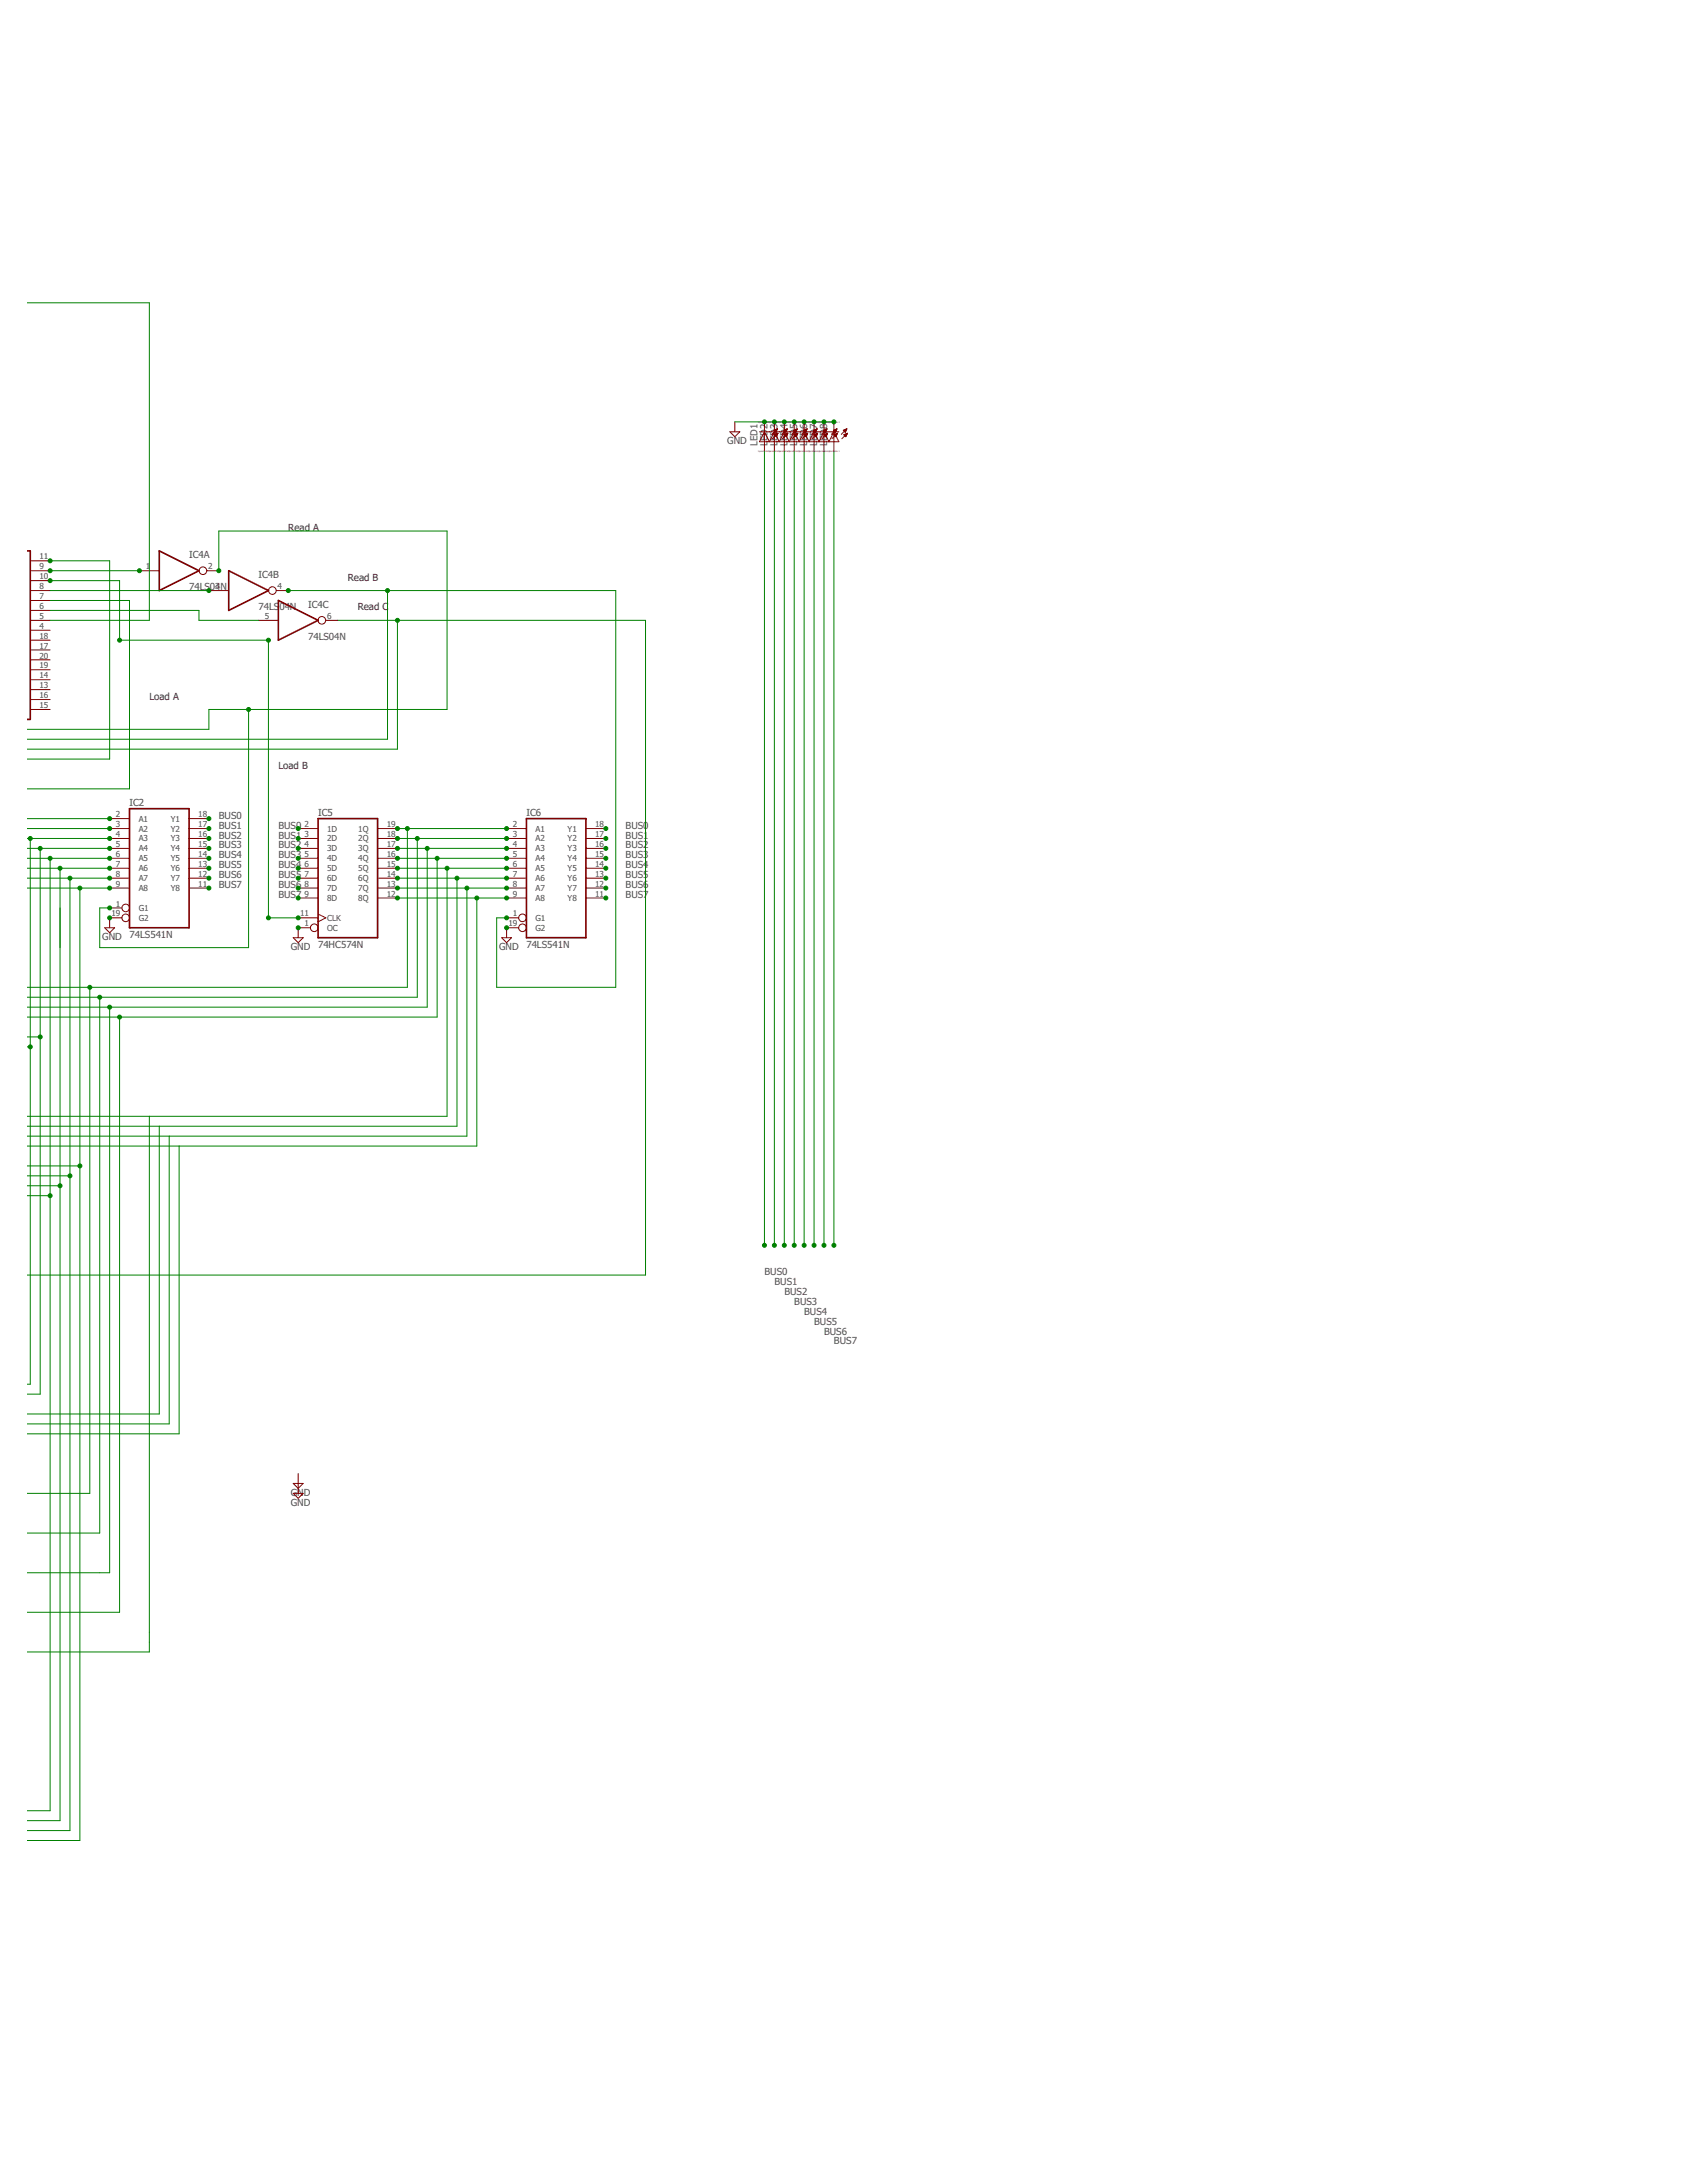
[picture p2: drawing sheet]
<svg xmlns="http://www.w3.org/2000/svg" width="216mm" height="279mm" viewBox="0 0 216 279" stroke-linecap="round" stroke-linejoin="round" font-family="sans-serif">
<defs><g id="words">
<g font-size="1.2" fill="#505050">
<text x="93.1" y="56.8">GND</text>
<text x="97" y="57.1" transform="rotate(-90 97 57.1)">LED1</text>
<text x="98.2" y="57.1" transform="rotate(-90 98.2 57.1)">LED2</text>
<text x="99.5" y="57.1" transform="rotate(-90 99.5 57.1)">LED3</text>
<text x="100.8" y="57.1" transform="rotate(-90 100.8 57.1)">LED4</text>
<text x="102" y="57.1" transform="rotate(-90 102 57.1)">LED5</text>
<text x="103.3" y="57.1" transform="rotate(-90 103.3 57.1)">LED6</text>
<text x="104.6" y="57.1" transform="rotate(-90 104.6 57.1)">LED7</text>
<text x="105.8" y="57.1" transform="rotate(-90 105.8 57.1)">LED8</text>
<text x="24.2" y="71.5">IC4A</text>
<text x="24.2" y="75.6">74LS04N</text>
<text x="33.1" y="74">IC4B</text>
<text x="39.4" y="77.8">IC4C</text>
<text x="33.1" y="78.1">74LS</text>
<text x="35.8" y="78.1">04N</text>
<text x="39.4" y="81.9">74LS04N</text>
<text x="16.6" y="103.2">IC2</text>
<text x="28" y="106.1">BUS1</text>
<text x="28" y="107.3">BUS2</text>
<text x="28" y="104.8">BUS0</text>
<text x="35.6" y="107.3">BUS1</text>
<text x="35.6" y="106.1">BUS0</text>
<text x="40.7" y="104.5">IC5</text>
<text x="67.4" y="104.5">IC6</text>
<text x="80.1" y="107.3">BUS1</text>
<text x="80.1" y="106.1">BUS0</text>
<text x="28" y="108.6">BUS3</text>
<text x="28" y="109.9">BUS4</text>
<text x="28" y="111.1">BUS5</text>
<text x="28" y="112.4">BUS6</text>
<text x="28" y="113.7">BUS7</text>
<text x="35.6" y="108.6">BUS2</text>
<text x="35.6" y="109.9">BUS3</text>
<text x="35.6" y="111.1">BUS4</text>
<text x="35.6" y="112.4">BUS5</text>
<text x="35.6" y="113.7">BUS6</text>
<text x="80.1" y="108.6">BUS2</text>
<text x="80.1" y="109.9">BUS3</text>
<text x="80.1" y="111.1">BUS4</text>
<text x="80.1" y="112.4">BUS5</text>
<text x="80.1" y="113.7">BUS6</text>
<text x="35.6" y="114.9">BUS7</text>
<text x="80.1" y="114.9">BUS7</text>
<text x="13.1" y="120.3">GND</text>
<text x="16.6" y="120">74LS541N</text>
<text x="37.2" y="121.6">GND</text>
<text x="40.7" y="121.3">74HC574N</text>
<text x="63.9" y="121.6">GND</text>
<text x="67.4" y="121.3">74LS541N</text>
<text x="97.8" y="163.2">BUS0</text>
<text x="99.1" y="164.5">BUS1</text>
<text x="100.4" y="165.7">BUS2</text>
<text x="101.7" y="167">BUS3</text>
<text x="102.9" y="168.3">BUS4</text>
<text x="104.2" y="169.5">BUS5</text>
<text x="105.5" y="170.8">BUS6</text>
<text x="106.7" y="172.1">BUS7</text>
<text x="37.2" y="191.4">GND</text>
<text x="37.2" y="192.7">GND</text>
</g>
<g font-size="1.2" fill="#000080">
<text x="36.9" y="68">Read A</text>
<text x="44.5" y="74.3">Read B</text>
<text x="45.8" y="78.1">Read C</text>
<text x="19.1" y="89.5">Load A</text>
<text x="35.6" y="98.4">Load B</text>
</g>
<g font-size="1.1" fill="#505050">
<text x="5.1" y="71.6">11</text>
<text x="5.1" y="77.9">6</text>
<text x="5.1" y="76.7">7</text>
<text x="5.1" y="75.4">8</text>
<text x="5.1" y="72.9">9</text>
<text x="5.1" y="74.1">10</text>
<text x="18.7" y="72.9">1</text>
<text x="26.6" y="72.9">2</text>
<text x="27.5" y="75.4">3</text>
<text x="35.5" y="75.4">4</text>
<text x="5.1" y="80.5">4</text>
<text x="5.1" y="79.2">5</text>
<text x="5.1" y="83">17</text>
<text x="5.1" y="81.7">18</text>
<text x="33.9" y="79.2">5</text>
<text x="41.9" y="79.2">6</text>
<text x="5.1" y="88.1">13</text>
<text x="5.1" y="86.8">14</text>
<text x="5.1" y="89.4">16</text>
<text x="5.1" y="85.6">19</text>
<text x="5.1" y="84.3">20</text>
<text x="5.1" y="90.6">15</text>
<text x="14.8" y="104.6">2</text>
<text x="14.8" y="105.9">3</text>
<text x="14.8" y="107.1">4</text>
<text x="17.7" y="105.2">A1</text>
<text x="17.7" y="106.4">A2</text>
<text x="17.7" y="107.7">A3</text>
<text x="21.8" y="107.7">Y3</text>
<text x="21.8" y="106.4">Y2</text>
<text x="21.8" y="105.2">Y1</text>
<text x="25.4" y="107.1">16</text>
<text x="25.4" y="105.9">17</text>
<text x="25.4" y="104.6">18</text>
<text x="39" y="105.9">2</text>
<text x="39" y="107.1">3</text>
<text x="41.9" y="106.4">1D</text>
<text x="41.9" y="107.7">2D</text>
<text x="45.8" y="107.7">2Q</text>
<text x="45.8" y="106.4">1Q</text>
<text x="49.5" y="107.1">18</text>
<text x="49.5" y="105.9">19</text>
<text x="65.6" y="105.9">2</text>
<text x="65.6" y="107.1">3</text>
<text x="68.5" y="106.4">A1</text>
<text x="68.5" y="107.7">A2</text>
<text x="72.6" y="107.7">Y2</text>
<text x="72.6" y="106.4">Y1</text>
<text x="76.2" y="107.1">17</text>
<text x="76.2" y="105.9">18</text>
<text x="14.8" y="108.4">5</text>
<text x="14.8" y="109.7">6</text>
<text x="14.8" y="111">7</text>
<text x="14.8" y="112.2">8</text>
<text x="14.8" y="113.5">9</text>
<text x="17.7" y="109">A4</text>
<text x="17.7" y="110.2">A5</text>
<text x="17.7" y="111.5">A6</text>
<text x="17.7" y="112.8">A7</text>
<text x="21.8" y="112.8">Y7</text>
<text x="21.8" y="111.5">Y6</text>
<text x="21.8" y="110.2">Y5</text>
<text x="21.8" y="109">Y4</text>
<text x="25.4" y="113.5">11</text>
<text x="25.4" y="112.2">12</text>
<text x="25.4" y="111">13</text>
<text x="25.4" y="109.7">14</text>
<text x="25.4" y="108.4">15</text>
<text x="39" y="108.4">4</text>
<text x="39" y="109.7">5</text>
<text x="39" y="111">6</text>
<text x="39" y="112.2">7</text>
<text x="39" y="113.5">8</text>
<text x="41.9" y="109">3D</text>
<text x="41.9" y="110.2">4D</text>
<text x="41.9" y="111.5">5D</text>
<text x="41.9" y="112.8">6D</text>
<text x="45.8" y="112.8">6Q</text>
<text x="45.8" y="111.5">5Q</text>
<text x="45.8" y="110.2">4Q</text>
<text x="45.8" y="109">3Q</text>
<text x="49.5" y="113.5">13</text>
<text x="49.5" y="112.2">14</text>
<text x="49.5" y="111">15</text>
<text x="49.5" y="109.7">16</text>
<text x="49.5" y="108.4">17</text>
<text x="65.6" y="108.4">4</text>
<text x="65.6" y="109.7">5</text>
<text x="65.6" y="111">6</text>
<text x="65.6" y="112.2">7</text>
<text x="65.6" y="113.5">8</text>
<text x="68.5" y="109">A3</text>
<text x="68.5" y="110.2">A4</text>
<text x="68.5" y="111.5">A5</text>
<text x="68.5" y="112.8">A6</text>
<text x="72.6" y="112.8">Y6</text>
<text x="72.6" y="111.5">Y5</text>
<text x="72.6" y="110.2">Y4</text>
<text x="72.6" y="109">Y3</text>
<text x="76.2" y="113.5">12</text>
<text x="76.2" y="112.2">13</text>
<text x="76.2" y="111">14</text>
<text x="76.2" y="109.7">15</text>
<text x="76.2" y="108.4">16</text>
<text x="14.3" y="117.3">19</text>
<text x="14.8" y="116">1</text>
<text x="17.7" y="116.6">G1</text>
<text x="17.7" y="114.1">A8</text>
<text x="17.7" y="117.9">G2</text>
<text x="21.8" y="114.1">Y8</text>
<text x="38.4" y="117.3">11</text>
<text x="39" y="118.6">1</text>
<text x="39" y="114.8">9</text>
<text x="41.9" y="119.1">OC</text>
<text x="41.9" y="114.1">7D</text>
<text x="41.9" y="115.3">8D</text>
<text x="41.9" y="117.9">CLK</text>
<text x="45.8" y="115.3">8Q</text>
<text x="45.8" y="114.1">7Q</text>
<text x="49.5" y="114.8">12</text>
<text x="65.1" y="118.6">19</text>
<text x="65.6" y="117.3">1</text>
<text x="65.6" y="114.8">9</text>
<text x="68.5" y="117.9">G1</text>
<text x="68.5" y="114.1">A7</text>
<text x="68.5" y="115.3">A8</text>
<text x="68.5" y="119.1">G2</text>
<text x="72.6" y="115.3">Y8</text>
<text x="72.6" y="114.1">Y7</text>
<text x="76.2" y="114.8">11</text>
</g>
<g font-size=".3" fill="#800080">
<text x="97" y="54.1">SpiceOrderSp</text>
<text x="97" y="57.9">SpiceO</text>
<text x="97.9" y="57.9">rderSp</text>
<text x="98.5" y="54.1">2iceOrderSp</text>
<text x="98.5" y="57.9">1iceO</text>
<text x="99.2" y="57.9">rderSp</text>
<text x="99.7" y="54.1">2iceOrderSp</text>
<text x="99.7" y="57.9">1iceO</text>
<text x="100.4" y="57.9">rderSp</text>
<text x="101" y="54.1">2iceOrderSp</text>
<text x="101" y="57.9">1iceO</text>
<text x="101.7" y="57.9">rderSp</text>
<text x="102.3" y="54.1">2iceOrderSp</text>
<text x="102.3" y="57.9">1iceO</text>
<text x="103" y="57.9">rderSp</text>
<text x="103.6" y="54.1">2iceOrderSp</text>
<text x="103.6" y="57.9">1iceO</text>
<text x="104.2" y="57.9">rderSp</text>
<text x="104.8" y="54.1">2iceOrderSp</text>
<text x="104.8" y="57.9">1iceO</text>
<text x="105.5" y="57.9">rderSp</text>
<text x="106.1" y="54.1">2iceOrder 2</text>
<text x="106.1" y="57.9">1iceO</text>
<text x="106.8" y="57.9">rder 1</text>
</g>
</g></defs>
<path d="M3.4 70.5h.5v21.6h-.5M20.4 70.5l5.1 2.5-5.1 2.6zM29.3 73l5.1 2.6-5.1 2.5zM35.6 76.9l5.1 2.5-5.1 2.5zM16.6 103.5h7.6v15.2h-7.6zM40.7 104.8h7.6v15.2h-7.6zM67.4 104.8h7.6v15.2h-7.6z" fill="none" stroke="#800000" stroke-width=".21"/>
<g fill="none" stroke="#800000" stroke-width=".13">
<path d="M93.4 55.3h1.3l-.7 .6zM94 54v1.3M97.2 55.3h10.2M97.8 55.3l.7 1.2 .6-1.2 .6 1.2 .7-1.2 .6 1.2 .6-1.2 .7 1.2 .6-1.2 .6 1.2 .7-1.2 .6 1.2 .7-1.2 .6 1.2 .6-1.2 .7 1.2h-10.2zM97.8 54v3.8M99.1 55.1h.3M99.1 55.6l.4-.1-.1 .4zM99.1 54v3.8M99.1 55.7h.4M99.1 55.6h.4M99.2 55.2h.2M99.2 55.7h.2"/>
<path d="M99.2 55h.2M99.2 55.2h.1M99.2 55.8h.2M99.2 55.6h.3M99.3 55.8h.1M99.3 55.3h.1M99.3 55h.2M99.3 55.9h.1M99.3 55.5h.2M99.4 54.9h.1M99.4 55.5h.1M99.5 54.9l-.7 .7"/>
<path d="M99.5 54.9l-.2 .4M99.5 54.9l-.5 .2 .3 .2M99.5 55.5l-.7 .7M99.5 55.5h.1M100.4 55.1h.3M100.4 55.6l.4-.1-.2 .4zM100.4 54v3.8M100.4 55.1h.2M100.4 55.7h.3M100.4 55.6h.4M100.4 55.2h.2M100.5 55.7h.2"/>
<path d="M100.5 55h.2M100.5 55.2h.1M100.5 55.8h.2M100.5 55.6h.3M100.6 55.3h.1M100.6 55h.1M100.6 55.9h.1M100.6 55.5h.2M100.7 54.9h.1M100.7 55.5h.1M100.8 54.9l-.7 .7M100.8 54.9l-.2 .4"/>
<path d="M100.8 54.9l-.5 .2 .3 .2M100.8 55.5h.1M100.8 55.5l-.7 .7M101.6 55.1h.3M101.6 55.1h.4M101.6 55.6l.5-.1-.2 .4zM101.6 54v3.8M101.7 55.1h.2M101.7 55.7h.3M101.7 55.6h.3M101.7 55.2h.2M101.7 55h.3"/>
<path d="M101.8 55.8h.2M101.8 55.6h.2M101.8 55.8h.1M101.8 55.3h.1M101.8 55h.2M101.9 55.9h.1M101.9 55.5h.2M101.9 54.9h.1M102 55.5h.1M102 54.9l-.7 .7M102 54.9l-.2 .4M102 54.9l-.4 .2 .2 .2"/>
<path d="M102.1 55.5h.1M102.1 55.5l-.7 .7M102.9 55.1h.3M102.9 55.6l.5-.1-.2 .4zM102.9 54v3.8M103 55.7h.3M103 55.6h.3M103 55.2h.2M103 55h.3M103 55.2h.1M103 55.8h.2M103.1 55.8h.1"/>
<path d="M103.1 55.3h.1M103.1 55h.2M103.1 55.9h.1M103.1 55.5h.2M103.2 54.9h.1M103.3 55.5h.1M103.3 54.9l-.7 .7M103.3 54.9l-.2 .4M103.3 54.9l-.5 .2 .3 .2M103.4 55.5l-.7 .7M103.4 55.5h.1M104.2 55.1h.3"/>
<path d="M104.2 55.6l.4-.1-.2 .4zM104.2 54v3.8M104.2 55.6h.4M104.2 55.7h.3M104.2 55.2h.2M104.3 55.7h.2M104.3 55h.2M104.3 55.2h.1M104.3 55.8h.2M104.3 55.6h.3M104.4 55.8h.1M104.4 55.3h.1"/>
<path d="M104.4 55h.1M104.4 55.9h.1M104.4 55.5h.2M104.5 54.9h.1M104.5 55.5h.1M104.6 54.9l-.7 .7M104.6 54.9l-.2 .4M104.6 54.9l-.5 .2 .3 .2M104.6 55.5h.1M104.6 55.5l-.7 .7M105.4 55.1h.3M105.4 55.1h.4"/>
<path d="M105.5 55.6l.4-.1-.2 .4zM105.5 54v3.8M105.5 55.6h.3M105.5 55.1h.2M105.5 55.7h.3M105.5 55.2h.2M105.5 55h.3M105.6 55.2h.1M105.6 55.8h.2M105.6 55.6h.3M105.6 55.8h.1M105.6 55.3h.1"/>
<path d="M105.6 55h.2M105.7 55.9h.1M105.7 55.5h.2M105.7 54.9h.1M105.8 55.5h.1M105.8 54.9l-.7 .7M105.8 54.9l-.2 .4M105.8 54.9l-.4 .2 .2 .2M105.9 55.5h.1M105.9 55.5l-.7 .7M106.7 55.1h.3M106.7 54v3.8"/>
<path d="M106.7 55.6h.4M106.8 55.7h.3M106.8 55.2h.2M106.8 55h.3M106.8 55.8h.2M106.8 55.6h.3M106.9 55.8h.1M106.9 55.3h.1M106.9 55h.2M106.9 55.9h.1M107 55.5h.1M107 54.9h.1"/>
<path d="M107.1 55.5h.1M107.1 54.9l-.7 .7M107.1 54.9l-.2 .4M107.1 54.9l-.4 .2 .2 .2M107.2 55.5h.1M107.2 55.5l-.7 .7M107.2 55.5l-.2 .4-.3-.3M107.2 55.5l-.5 .1M108 55.1h.3M108 55.6l.4-.1-.2 .4zM108 55.6h.4M108 55.7h.4"/>
<path d="M108.1 55.2h.1M108.1 55.7h.2M108.1 55h.2M108.1 55.8h.2M108.1 55.6h.3M108.1 55.3h.1M108.2 55.8h.1M108.2 55.3h.1M108.2 55h.2M108.2 55.9h.1M108.2 55.5h.2M108.3 54.9h.1"/>
<path d="M108.3 55.5h.1M108.4 54.9l-.7 .7M108.4 54.9l-.2 .4M108.4 54.9l-.5 .2 .3 .2M108.4 55.5h.1M108.4 55.5l-.7 .7M3.9 79.4h2.5M3.9 78.1h2.5M3.9 76.9h2.5M3.9 75.6h2.5M3.9 73h2.5M3.9 74.3h2.5"/>
<path d="M3.9 71.8h2.5M17.8 73h2.6M26.5 73h1.5M26.7 75.6h2.6M33.1 79.4h2.5M35.3 75.6h1.6M41.7 79.4h1.5M3.9 80.7h2.5M3.9 88.3h2.5M3.9 87h2.5M3.9 90.8h2.5M3.9 89.5h2.5"/>
<path d="M3.9 83.2h2.5M3.9 81.9h2.5M3.9 85.7h2.5M3.9 84.5h2.5M13.4 118.7h1.3l-.7 .7zM14 116.2h1.6M14 104.8h2.6M14 106h2.6M14 107.3h2.6M14 108.6h2.6M14 109.9h2.6M14 111.1h2.6"/>
<path d="M14 112.4h2.6M14 113.7h2.6M15.6 117.5h-1.6v1.2M24.2 104.8h2.5M24.2 106h2.5M24.2 107.3h2.5M24.2 108.6h2.5M24.2 109.9h2.5M24.2 111.1h2.5M24.2 112.4h2.5M24.2 113.7h2.5M38.2 106h2.5"/>
<path d="M38.2 107.3h2.5M38.2 108.6h2.5M38.2 109.9h2.5M38.2 111.1h2.5M38.2 112.4h2.5M38.2 113.7h2.5M38.2 117.5h2.5M38.2 114.9h2.5M39.7 118.7h-1.5v1.3M40.7 117l1 .5-1 .5M48.3 106h2.6M48.3 107.3h2.6"/>
<path d="M48.3 108.6h2.6M48.3 109.9h2.6M48.3 111.1h2.6M48.3 112.4h2.6M48.3 113.7h2.6M48.3 114.9h2.6M64.8 106h2.6M64.8 107.3h2.6M64.8 108.6h2.6M64.8 109.9h2.6M64.8 111.1h2.6M64.8 112.4h2.6"/>
<path d="M64.8 113.7h2.6M64.8 117.5h1.6M64.8 114.9h2.6M66.4 118.7h-1.6v1.3M75 106h2.5M75 107.3h2.5M75 108.6h2.5M75 109.9h2.5M75 111.1h2.5M75 112.4h2.5M75 113.7h2.5M75 114.9h2.5"/>
<path d="M37.5 120h1.3l-.6 .6zM64.2 120h1.3l-.7 .6zM37.5 189.9h1.3l-.6 .6zM37.5 191.1h1.3l-.6 .7zM38.2 188.6v2.5"/>
<circle cx="26" cy="73" r=".49"/>
<circle cx="34.9" cy="75.6" r=".49"/>
<circle cx="41.2" cy="79.4" r=".49"/>
<circle cx="16.1" cy="117.5" r=".49"/>
<circle cx="16.1" cy="116.2" r=".49"/>
<circle cx="40.2" cy="118.7" r=".49"/>
<circle cx="66.9" cy="117.5" r=".49"/>
<circle cx="66.9" cy="118.7" r=".49"/>
</g>
<g fill="none" stroke="#008000" stroke-width=".13">
<path d="M3.4 38.8h15.7v40.6h-12.7M94 54h12.7M97.8 57.8v101.6M99.1 57.8v101.6M100.4 57.8v101.6M101.6 57.8v101.6M102.9 57.8v101.6M104.2 57.8v101.6M105.5 57.8v101.6M106.7 57.8v101.6M6.4 73h11.4M6.4 71.8h7.6v25.4h-10.6"/>
<path d="M6.4 74.3h8.9v7.6h19.1v35.6h3.8M6.4 75.6h20.3M6.4 76.9h10.2v24.1h-13.2M6.4 78.1h19.1v1.3h7.6M28 73v-5h29.2v22.8h-30.5v2.5h-23.3M36.9 75.6h41.9v50.8h-15.2v-8.9h1.2M43.2 79.4h39.4v83.8h-79.2M49.6 75.6v19h-46.2M50.9 79.4v16.5h-47.5M31.8 90.8v30.5h-19v-5.1h1.2M3.4 104.8h10.6M3.4 106h10.6"/>
<path d="M3.4 107.3h10.6M3.4 108.6h10.6M3.4 109.9h10.6M3.4 111.1h10.6M3.4 112.4h10.6M3.4 113.7h10.6M3.9 107.3v69.9h-.5M5.1 108.6v69.8h-1.7M6.4 109.9v121.9h-3M7.7 111.1v121.9h-4.3M9 112.4v121.9h-5.6M10.2 113.7v121.9h-6.8"/>
<path d="M50.9 106h13.9M50.9 107.3h13.9M50.9 108.6h13.9M50.9 109.9h13.9M50.9 111.1h13.9M50.9 112.4h13.9M50.9 113.7h13.9M50.9 114.9h13.9M52.1 106v20.4h-48.7M53.4 107.3v20.3h-50M54.7 108.6v20.3h-51.3M55.9 109.9v20.3h-52.5"/>
<path d="M57.2 111.1v31.8h-53.8M58.5 112.4v31.7h-55.1M59.8 113.7v31.7h-56.4M61 114.9v31.8h-57.6M3.4 134h.5M3.4 132.7h1.7M11.5 126.4v64.7h-8.1M12.8 127.6v68.6h-9.4M14 128.9v72.4h-10.6M15.3 130.2v76.2h-11.9M3.4 153h3M3.4 151.8h4.3"/>
<path d="M3.4 150.5h5.6M3.4 149.2h6.8M19.1 142.9v68.5h-15.7M20.4 144.1v36.9h-17M21.7 145.4v36.8h-18.3M22.9 146.7v36.8h-19.5"/>
</g>
<g fill="#008000" stroke="#008000" stroke-width=".13">
<circle cx="14" cy="104.8" r=".25"/>
<circle cx="14" cy="106" r=".25"/>
<circle cx="14" cy="107.3" r=".25"/>
<circle cx="3.9" cy="107.3" r=".25"/>
<circle cx="3.9" cy="134" r=".25"/>
<circle cx="14" cy="108.6" r=".25"/>
<circle cx="5.1" cy="108.6" r=".25"/>
<circle cx="5.1" cy="132.7" r=".25"/>
<circle cx="14" cy="109.9" r=".25"/>
<circle cx="6.4" cy="109.9" r=".25"/>
<circle cx="6.4" cy="153" r=".25"/>
<circle cx="14" cy="111.1" r=".25"/>
<circle cx="7.7" cy="111.1" r=".25"/>
<circle cx="7.7" cy="151.8" r=".25"/>
<circle cx="14" cy="112.4" r=".25"/>
<circle cx="9" cy="112.4" r=".25"/>
<circle cx="9" cy="150.5" r=".25"/>
<circle cx="14" cy="113.7" r=".25"/>
<circle cx="10.2" cy="113.7" r=".25"/>
<circle cx="10.2" cy="149.2" r=".25"/>
<circle cx="38.2" cy="118.7" r=".25"/>
<circle cx="14" cy="117.5" r=".25"/>
<circle cx="64.8" cy="118.7" r=".25"/>
<circle cx="97.8" cy="54" r=".25"/>
<circle cx="99.1" cy="54" r=".25"/>
<circle cx="100.4" cy="54" r=".25"/>
<circle cx="101.6" cy="54" r=".25"/>
<circle cx="102.9" cy="54" r=".25"/>
<circle cx="104.2" cy="54" r=".25"/>
<circle cx="105.5" cy="54" r=".25"/>
<circle cx="106.7" cy="54" r=".25"/>
<circle cx="6.4" cy="73" r=".25"/>
<circle cx="17.8" cy="73" r=".25"/>
<circle cx="14" cy="116.2" r=".25"/>
<circle cx="31.8" cy="90.8" r=".25"/>
<circle cx="28" cy="73" r=".25"/>
<circle cx="50.9" cy="108.6" r=".25"/>
<circle cx="64.8" cy="108.6" r=".25"/>
<circle cx="54.7" cy="108.6" r=".25"/>
<circle cx="14" cy="128.9" r=".25"/>
<circle cx="50.9" cy="109.9" r=".25"/>
<circle cx="64.8" cy="109.9" r=".25"/>
<circle cx="55.9" cy="109.9" r=".25"/>
<circle cx="15.3" cy="130.2" r=".25"/>
<circle cx="50.9" cy="111.1" r=".25"/>
<circle cx="64.8" cy="111.1" r=".25"/>
<circle cx="57.2" cy="111.1" r=".25"/>
<circle cx="50.9" cy="112.4" r=".25"/>
<circle cx="64.8" cy="112.4" r=".25"/>
<circle cx="58.5" cy="112.4" r=".25"/>
<circle cx="50.9" cy="113.7" r=".25"/>
<circle cx="64.8" cy="113.7" r=".25"/>
<circle cx="59.8" cy="113.7" r=".25"/>
<circle cx="26.7" cy="75.6" r=".25"/>
<circle cx="26.7" cy="106" r=".25"/>
<circle cx="6.4" cy="74.3" r=".25"/>
<circle cx="34.4" cy="81.9" r=".25"/>
<circle cx="15.3" cy="81.9" r=".25"/>
<circle cx="38.2" cy="117.5" r=".25"/>
<circle cx="34.4" cy="117.5" r=".25"/>
<circle cx="38.2" cy="107.3" r=".25"/>
<circle cx="77.5" cy="107.3" r=".25"/>
<circle cx="99.1" cy="159.4" r=".25"/>
<circle cx="26.7" cy="107.3" r=".25"/>
<circle cx="38.2" cy="108.6" r=".25"/>
<circle cx="77.5" cy="108.6" r=".25"/>
<circle cx="100.4" cy="159.4" r=".25"/>
<circle cx="26.7" cy="108.6" r=".25"/>
<circle cx="38.2" cy="109.9" r=".25"/>
<circle cx="77.5" cy="109.9" r=".25"/>
<circle cx="6.4" cy="71.8" r=".25"/>
<circle cx="101.6" cy="159.4" r=".25"/>
<circle cx="26.7" cy="109.9" r=".25"/>
<circle cx="38.2" cy="111.1" r=".25"/>
<circle cx="77.5" cy="111.1" r=".25"/>
<circle cx="102.9" cy="159.4" r=".25"/>
<circle cx="26.7" cy="111.1" r=".25"/>
<circle cx="38.2" cy="112.4" r=".25"/>
<circle cx="77.5" cy="112.4" r=".25"/>
<circle cx="104.2" cy="159.4" r=".25"/>
<circle cx="38.2" cy="113.7" r=".25"/>
<circle cx="26.7" cy="112.4" r=".25"/>
<circle cx="77.5" cy="113.7" r=".25"/>
<circle cx="105.5" cy="159.4" r=".25"/>
<circle cx="38.2" cy="114.9" r=".25"/>
<circle cx="26.7" cy="113.7" r=".25"/>
<circle cx="77.5" cy="114.9" r=".25"/>
<circle cx="106.7" cy="159.4" r=".25"/>
<circle cx="26.7" cy="104.8" r=".25"/>
<circle cx="38.2" cy="106" r=".25"/>
<circle cx="77.5" cy="106" r=".25"/>
<circle cx="97.8" cy="159.4" r=".25"/>
<circle cx="36.9" cy="75.6" r=".25"/>
<circle cx="64.8" cy="117.5" r=".25"/>
<circle cx="49.6" cy="75.6" r=".25"/>
<circle cx="50.9" cy="79.4" r=".25"/>
<circle cx="50.9" cy="114.9" r=".25"/>
<circle cx="64.8" cy="114.9" r=".25"/>
<circle cx="61" cy="114.9" r=".25"/>
<circle cx="50.9" cy="107.3" r=".25"/>
<circle cx="64.8" cy="107.3" r=".25"/>
<circle cx="53.4" cy="107.3" r=".25"/>
<circle cx="12.8" cy="127.6" r=".25"/>
<circle cx="50.9" cy="106" r=".25"/>
<circle cx="64.8" cy="106" r=".25"/>
<circle cx="52.1" cy="106" r=".25"/>
<circle cx="11.5" cy="126.4" r=".25"/>
</g>
<use href="#words"/>
</svg>
